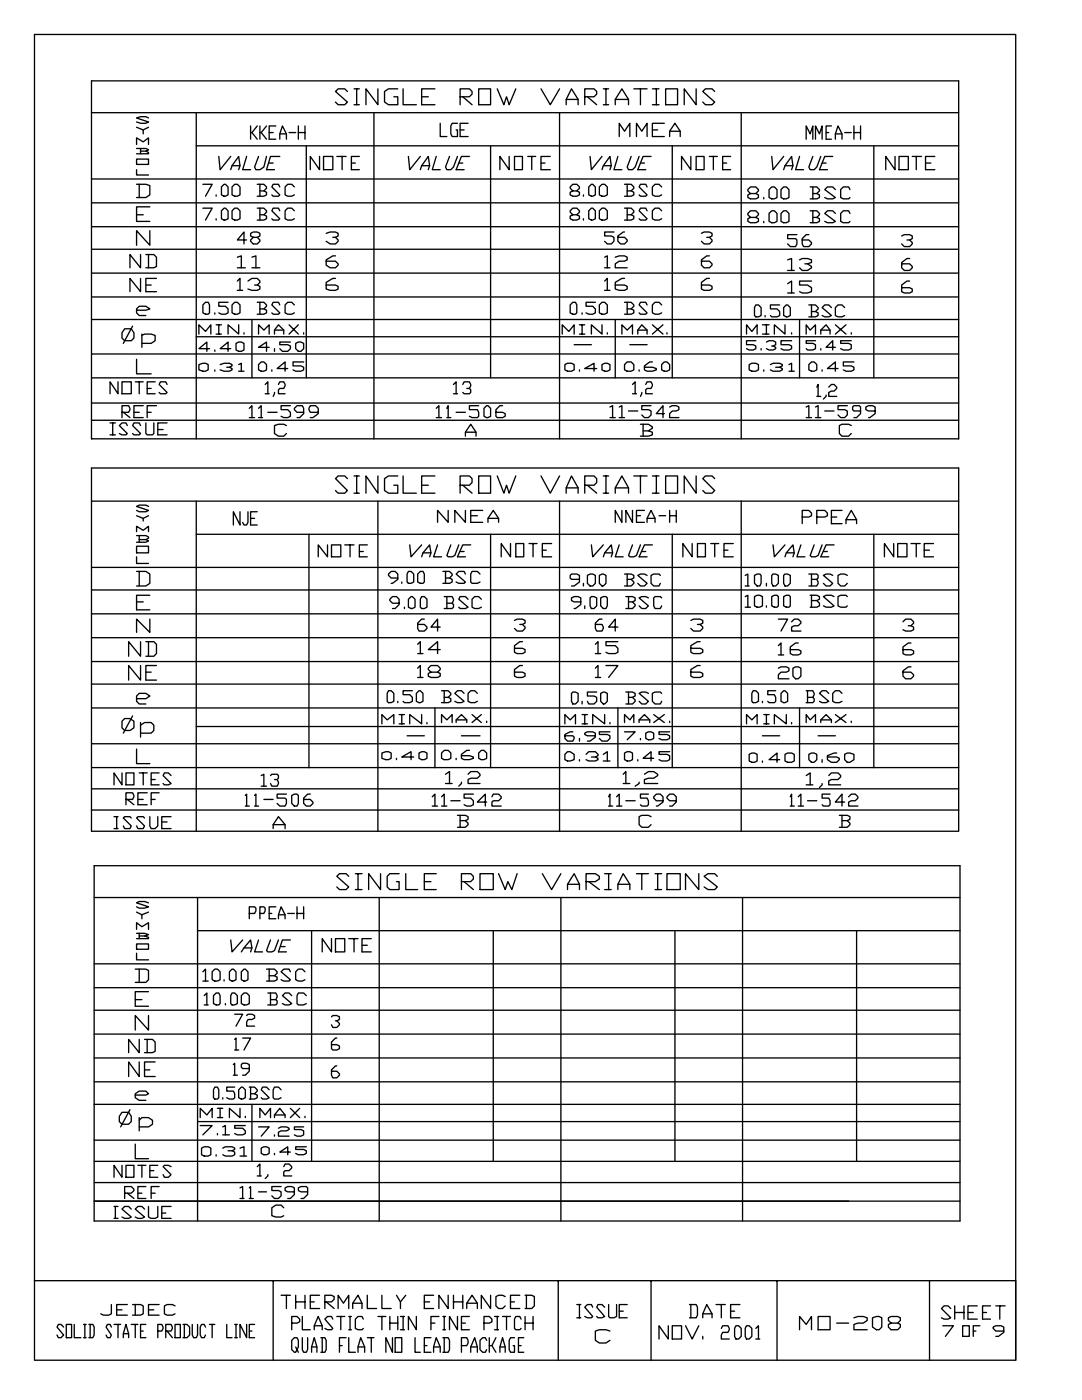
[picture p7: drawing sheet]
<svg xmlns="http://www.w3.org/2000/svg" width="216mm" height="279mm" viewBox="0 0 216 279" stroke-linecap="round" stroke-linejoin="round" font-family="sans-serif">
<g fill="none" stroke="#000" stroke-width=".26">
<path d="M18.3 16.1h173v71.5h-173zM69.3 18.3l-.5-.6h-1.3l-.6 .6 2.4 2.1-.5 .5h-1.3l-.6-.5M70.6 17.7h1.1M71.2 17.7v3.2M75.4 17.7v3.2l-2.4-3.2v3.2M79.4 17.7h-1.9l-.8 .6v2.1l.8 .5h1.9v-1.6h-.8M80.4 17.7v3.2h2.7M84.1 19.3h1.4M86.8 17.7h-2.7v3.2h2.7M91.8 19.3h1.9l.5-.5v-.5l-.5-.6h-1.9v3.2M92.3 19.3l1.9 1.6M95.5 17.7h2.4v3.2h-2.4z"/>
<path d="M99.2 17.7l1.3 3.2 .6-1.6 .5 1.6 1.3-3.2M107.9 17.7l1.9 3.2 1.9-3.2M113 19.8h2.4M116.7 19.3h1.8l.6-.5v-.5l-.6-.6h-1.8v3.2M117.2 19.3l1.9 1.6M120.4 17.7h1M120.9 17.7v3.2M122.8 19.8h2.6M126.5 17.7h2.6M127.8 17.7v3.2M130.2 17.7h1.3M131 17.7v3.2"/>
<path d="M132.8 17.7h2.4v3.2h-2.4zM138.9 17.7v3.2l-2.4-3.2v3.2M142.6 18.3l-.5-.6h-1.3l-.6 .6 2.4 2.1-.5 .5h-1.3l-.6-.5M18.3 35.7h173M18.3 22.5h173M27.3 28.8v-1.3l1.3 .8 1-.8v1.3M27.3 25.4l1.3 .5v.8M27.3 36.8h1.8l.8 .2v1.9l-.8 .5h-1.8M27.3 33.9v1h2.3M27.3 31.8h2.3v1h-2.3zM27.3 29.6h1.8l.5 .3-.5 .3M27.8 36.8v2.6"/>
<path d="M28 30.2h1.1l.5 .2v.3h-2.3M28 29.6v1.1M29.6 23.5l-.5-.2h-1.1l-.7 .2 2.3 .8-.5 .3h-1.1l-.7-.3M29.6 25.4l-1 .5M39.2 29.1h152.1M39.2 22.5v65.1M40.5 36.8h1.8l-1.3 2.4M43.1 38.9v.3M43.7 31.2l.2 2.7 2.1-2.7M44.2 37.3l.5-.5h.3l.5 .5v1.6l-.5 .3-.8-.3zM46 33.9l.3-.8 1.3-1.9 .3 1.9-.3 .8M46.3 37.3l.5-.5h.6l.5 .5v1.6l-.5 .3h-.6l-.5-.3z"/>
<path d="M46.3 33.1h1.6M49.2 31.2l-.8 2.7h1.6M50 25.1v2.7M50.3 26.5l1 1.3M51.3 25.1l-1 1.4h-.3M51.3 36.8h1.4l.5 .5v.3l-.5 .5M51.6 31.2l-.8 2.1 .3 .6h.8l.8-.6 .5-2.1M51.9 38.1h.8l.5 .3v.5l-.5 .3h-1.4M51.9 25.1v2.7M51.9 36.8v2.4M52.1 26.5l1.1 1.3M53.2 25.1l-1.1 1.4h-.2"/>
<path d="M53.7 26.5h.8M53.7 32.5h.8M55 25.1h-1.3v2.7h1.3M55.8 27.8v-1.1l.6-1.6 .7 1.6v1.1M55.8 31.2h-1.8l-.8 2.7h1.6M55.8 37.3l-.2-.5h-1.1l-.3 .5 1.6 1.6-.2 .3h-1.1l-.3-.3M55.8 26.7h1.3M57.7 26.5h1.3M58.7 37.3l-.5-.5h-.8l-.5 .5v1.6l.5 .3h.8l.5-.3M59.5 26.5h1.4M59.5 25.1v2.7M60.9 25.1v2.7"/>
<path d="M61.1 29.1v46.3M63.8 31.2v2.7l-1.9-2.7v2.7M64.6 31.2h1.8v2.7h-1.8zM67.2 31.2h1.9M68.3 31.2v2.7M70.1 32.5h.8M70.6 20.9h1.1M71.7 31.2h-1.6v2.7h1.6M74.6 22.5v65.1M81.5 31.2l.3 2.7 2.1-2.7M83.9 33.9l.2-.8 1.4-1.9 .2 1.9-.2 .8M84.1 33.1h1.6"/>
<path d="M87 31.2l-.7 2.7h1.5M87.8 24.6v2.7h1.4M89.7 31.2l-.8 2.1 .3 .6h.8l.5-.6 .8-2.1M91.3 24.6h-1.1l-.2 .5v1.6l.2 .6h1.1v-1.4h-.3M91.5 32.5h.8M91.8 25.9h.8M93.4 24.6h-1.6v2.7h1.6M93.7 31.2h-1.6l-1.1 2.7h1.6M97.9 29.1v46.3M101.6 31.2v2.7l-1.9-2.7v2.7M102.7 31.2h1.5v2.7h-1.5zM105.3 31.2h1.6"/>
<path d="M106.1 31.2v2.7M107.9 32.5h.8M109.8 31.2h-1.9v2.7h1.9M111.7 22.5v65.1M113 20.9v-1.1l1-2.1 1.4 2.1v1.1M114.3 38.1l-.5-.5v-.3l.5-.5h.8l.5 .5v.3l-.5 .5h-.8l-.5 .3v.5l.5 .3h.8l.5-.3v-.5l-.5-.3M116.4 38.9v.3M117.5 37.3l.5-.5h.3l.5 .5v1.6l-.5 .3-.8-.3zM117.7 31.2l.3 2.7 2.1-2.7M119.6 37.3l.5-.5h.5l.6 .5v1.6l-.6 .3h-.5l-.5-.3zM120.1 33.9l.3-.8 1.3-1.9 .3 1.9-.3 .8M120.4 20.9h1"/>
<path d="M120.4 33.1h1.6M122.8 20.9v-1.1l1.3-2.1 1.3 2.1v1.1M123.3 31.2l-.8 2.7h1.6M123.6 27.3v-2.7l1 1.6 1.1-1.6v2.7M124.6 36.8h1.3l.6 .5v.3l-.6 .5M125.1 38.1h.8l.6 .3v.5l-.6 .3h-1.3M125.1 36.8v2.4M125.9 31.2l-.8 2.1 .3 .6h.8l.5-.6 .8-2.1M127 27.3v-2.7l1.1 1.6 1-1.6v2.7M127.8 32.5h.8M129.1 37.3l-.2-.5h-1.1l-.3 .5 1.6 1.6-.2 .3h-1.1l-.3-.3M129.9 31.2h-1.6l-1 2.7h1.6"/>
<path d="M130.2 25.9h1M130.2 20.9h1.3M132 37.3l-.5-.5h-.8l-.5 .5v1.6l.5 .3h.8l.5-.3M132.6 24.6h-2.4v2.7h2.4M133.6 27.3v-1.1l1.1-1.6 1 1.6v1.1M133.6 26.2h2.1M134.1 29.1v46.3M137.8 31.2v2.7l-1.8-2.7v2.7M138.9 31.2h1.6v2.7h-1.6zM141.6 31.2h1.5M142.3 31.2v2.7M144.2 32.5h.8"/>
<path d="M145.8 31.2h-1.6v2.7h1.6M147.9 22.5v65.1M149.8 38.6l-.6-.5v-.3l.6-.5h1l.5 .5v.3l-.5 .5h-1l-.6 .3v.5l.6 .3h1l.5-.3v-.5l-.5-.3M152.4 39.4v.3M153.5 37.8l.5-.5h.5l.5 .5v1.6l-.5 .3h-.5l-.5-.3zM154 31.2l.3 2.7 2.1-2.7M155.8 37.8l.6-.5h.5l.5 .5v1.6l-.5 .3h-.5l-.6-.3zM156.4 33.9l.2-.8 1.4-1.9 .2 1.9-.2 .8M156.6 33.1h1.6M159.5 31.2l-.8 2.7h1.6M160.9 27.8v-2.7l.8 1.6 .5-1.6v2.7M161.7 37.3h1.3l.5 .5v.3l-.5 .5"/>
<path d="M162.2 38.6h.8l.5 .3v.5l-.5 .3h-1.3M162.2 31.2l-.8 2.1 .3 .6h.8l.5-.6 .8-2.1M162.2 37.3v2.4M162.7 27.8v-2.7l.8 1.6 .5-1.6v2.7M164 32.5h.8M164.8 26.5h.6M165.9 25.1h-1.1v2.7h1.1M166.2 31.2h-1.6l-1.1 2.7h1.6M166.7 27.8v-1.1l.5-1.6 .8 1.6v1.1M166.7 37.8l-.5-.5h-1.1l-.5 .5 2.1 1.6-.5 .3h-1.1l-.5-.3M166.7 26.7h1.3M168.5 26.5h1.4"/>
<path d="M169.6 37.8l-.3-.5h-1l-.6 .5v1.6l.6 .3h1l.3-.3M170.4 26.5h1.3M170.4 25.1v2.7M171.7 25.1v2.7M174.4 29.1v46.3M178.6 31.2v2.7l-1.9-2.7v2.7M179.4 31.2h1.8v2.7h-1.8zM182 31.2h1.9M182.8 31.2v2.7M184.7 32.5h1M186.5 31.2h-1.8v2.7h1.8M18.3 59.3h173"/>
<path d="M18.3 54.5h173M18.3 49.7h173M18.3 45.2h173M18.3 40.5h173M27.3 42.9h1.3M28 55.6v2.6l-2.1-2.6v2.6M28 50.8v2.6l-2.1-2.6v2.6M29.1 50.8h1.6l.5 .5v1.9l-.5 .2h-1.6M29.1 56.9h1.1M29.6 50.8v2.6M29.9 46v2.9l-2.6-2.9v2.9M29.9 41.3h-2.6v2.9h2.6"/>
<path d="M31.2 55.6h-2.1v2.6h2.1M40.5 41.5h1.8l-1.3 2.4M43.1 43.7v.2M44.2 42.1l.5-.6h.3l.5 .6v1.6l-.5 .2-.8-.2zM46.3 42.1l.5-.6h.6l.5 .6v1.6l-.5 .2h-.6l-.5-.2zM47.4 51.3l.8-.2v2.3M47.4 56.1l.5-.5v2.3M47.4 57.9h1M47.4 53.4h1.5M49.2 47.9h-1.8l1.3-1.6v2.4M49.5 56.1l.8-.5h1l.6 .5v.3l-.6 .5h-.5M50.3 51.3l.8-.2v2.3"/>
<path d="M50.3 53.4h1.6M50.5 47.4l-.5-.3v-.5l.5-.3h.8l.6 .3v.5l-.6 .3h-.8l-.5 .5v.3l.5 .5h.8l.6-.5v-.3l-.6-.5M51.3 41.5h1.4l.5 .6v.2l-.5 .6M51.3 56.9l.6 .3v.5l-.6 .2h-1l-.8-.2M51.9 42.9h.8l.5 .2v.6l-.5 .2h-1.4M51.9 41.5v2.4M55.8 42.1l-.2-.6h-1.1l-.3 .6 1.6 1.6-.2 .2h-1.1l-.3-.2M58.7 42.1l-.5-.6h-.8l-.5 .6v1.6l.5 .2h.8l.5-.2M65.1 46.6l.8-.3h1l.6 .3v.5l-.6 .3h-.5M66.9 47.4l.6 .5v.3l-.6 .5h-1l-.8-.5M66.9 51.1h-.5l-1.3 .8v1l.8 .5h1l.6-.5v-.2l-.6-.6h-1.8M66.9 55.6h-.5l-1.3 .8v1.3l.8 .2h1l.6-.2v-.5l-.6-.3h-1.8"/>
<path d="M114.3 42.9l-.5-.6v-.2l.5-.6h.8l.5 .6v.2l-.5 .6h-.8l-.5 .2v.6l.5 .2h.8l.5-.2v-.6l-.5-.2M116.4 43.7v.2M117.5 42.1l.5-.6h.3l.5 .6v1.6l-.5 .2-.8-.2zM119.6 42.1l.5-.6h.5l.6 .6v1.6l-.6 .2h-.5l-.5-.2zM120.6 56.1l.6-.5v2.3M120.6 51.3l.6-.2v2.3M120.6 57.9h1.1M120.6 53.4h1.1M122.5 46.3h-1.9v.8h1.4l.5 .3v.8l-.5 .5h-.8l-.6-.5M122.8 51.3l.8-.2h1l.5 .2v.6l-.5 .2h-1l-.8 .6v.7h2.3M124.6 46.3h-.2l-1.1 .8v1.1l.5 .5h.8l.5-.5v-.3l-.5-.5h-1.3M124.6 55.6h-.5l-1.3 .8v1.3l.8 .2h1l.5-.2v-.5l-.5-.3h-1.8"/>
<path d="M124.6 41.5h1.3l.6 .6v.2l-.6 .6M125.1 42.9h.8l.6 .2v.6l-.6 .2h-1.3M125.1 41.5v2.4M129.1 42.1l-.2-.6h-1.1l-.3 .6 1.6 1.6-.2 .2h-1.1l-.3-.2M132 42.1l-.5-.6h-.8l-.5 .6v1.6l.5 .2h.8l.5-.2M140 46.6l.5-.3h1.1l.5 .3v.5l-.5 .3h-.6M141.6 55.6h-.6l-1 .8v1.3l.5 .2h1.1l.5-.2v-.5l-.5-.3h-1.6M141.6 51.1h-.6l-1 .8v1l.5 .5h1.1l.5-.5v-.2l-.5-.6h-1.6M141.6 47.4l.5 .5v.3l-.5 .5h-1.1l-.5-.5M149.8 43.4l-.6-.5v-.3l.6-.5h1l.5 .5v.3l-.5 .5h-1l-.6 .3v.5l.6 .2h1l.5-.2v-.5l-.5-.3M152.4 44.2v.2M153.5 42.6l.5-.5h.5l.5 .5v1.6l-.5 .2h-.5l-.5-.2z"/>
<path d="M155.8 42.6l.6-.5h.5l.5 .5v1.6l-.5 .2h-.5l-.6-.2zM157.2 56.6l.8-.5v2.4M157.2 51.9l.8-.3v2.4M157.2 58.5h1.3M157.2 54h1.3M159 46.8h-1.8v.8h1.5l.3 .3v.8l-.3 .5h-1l-.5-.5M159.5 51.9l.6-.3h1l.8 .3v.5l-.8 .3h-.5M161.1 52.7l.8 .5v.2l-.8 .6h-1l-.6-.6M161.4 46.8h-.5l-.8 .8v1.1l.2 .5h1.1l.5-.5v-.3l-.5-.5h-1.3M161.7 42.1h1.3l.5 .5v.3l-.5 .5M161.9 56.1h-2.4v.8h1.6l.8 .5v.8l-.8 .3h-1l-.6-.3M162.2 43.4h.8l.5 .3v.5l-.5 .2h-1.3"/>
<path d="M162.2 42.1v2.3M166.7 42.6l-.5-.5h-1.1l-.5 .5 2.1 1.6-.5 .2h-1.1l-.5-.2M169.6 42.6l-.3-.5h-1l-.6 .5v1.6l.6 .2h1l.3-.2M179.9 47.1l.5-.3h1.1l.5 .3v.5l-.5 .3h-.5M181.5 56.1h-.5l-1.1 .8v1.3l.5 .3h1.1l.5-.3v-.5l-.5-.3h-1.6M181.5 51.6h-.5l-1.1 .8v1l.5 .6h1.1l.5-.6v-.2l-.5-.5h-1.6M181.5 47.9l.5 .5v.3l-.5 .5h-1.1l-.5-.5M18.3 75.4h173M18.3 70.6h173M18.3 63.8h173M23.5 76.2v2.4l-1.5-2.4v2.4M24.3 76.2h1.9v2.4h-1.9z"/>
<path d="M24.9 65.6h1.3l.5 .8v1.1l-.5 .5h-1.3l-.6-.5v-1.1zM26.5 65.1l-1.9 3.4M27 76.2h1.6M27.3 61.9h1.8l.8-.3-.8-.5h-1.3l-.5 .5v.8l.5 .6h1.3M27.3 71.7v2.9h2.9M27.8 76.2v2.4M28.3 66.9l.5-.2h1.4l.8 .2v1.1l-.8 .5h-1.9M28.3 66.7v2.6M29.4 77.5h.8M31 76.2h-1.6v2.4h1.6M33.3 76.7l-.2-.5h-1.1l-.3 .5 1.6 1.6-.2 .3h-1.1l-.3-.3M39.2 67.2h152.1"/>
<path d="M39.7 66.7v-1.9l1.3 1.3 1.1-1.3v1.9M39.7 72.8l.8-.3h.5l.5 .3v1l-.5 .3h-.5l-.8-.3zM40.5 60.9l.5-.6h.5l.3 .6v1.5l-.3 .3h-.5l-.5-.3zM41.8 69.6h-2.1l1.6-1.3v1.8M42.9 62.4v.3M42.9 69.8v.3M42.9 73.8v.3M43.1 64.8h1.1M43.1 66.7h1.1M43.7 64.8v1.9M43.9 72.8l.8-.3h1.1l.5 .3v.2l-.5 .3h-.6M45.5 60.3h-1.8v.8h1.3l.5 .5v.8l-.5 .3h-.8l-.5-.3"/>
<path d="M45.8 73.3l.5 .3v.2l-.5 .3h-1.1l-.8-.3M46 69.6h-2.1l1.6-1.3v1.8M46.3 60.9l.5-.6h.6l.5 .6v1.5l-.5 .3h-.6l-.5-.3zM47.1 68.5l.5-.2h.6l.5 .2v1.3l-.5 .3h-.6l-.5-.3zM47.6 64.8v1.9l-2.1-1.9v1.9M47.6 72.8l.6-.3v1.6M47.6 74.1h1.1M48.7 66.4v.3M50.3 63.8v11.6M51.3 60.3h1.4l.5 .6v.2l-.5 .5M51.6 66.7v-1.9l1.1 1.1 1-1.1v1.9M51.6 72.8l.5-.6h.6l.5 .6v1l-.5 .3h-.6l-.5-.3z"/>
<path d="M51.9 61.6h.8l.5 .3v.5l-.5 .3h-1.4M51.9 60.3v2.4M52.9 76.7l.5-.5v2.4M52.9 78.6h.8M53.7 69.3h-2.1l1.6-1v1.8M54.2 73.8v.3M54.8 78.3l-.3 .8M54.8 66.7v-.8l.8-1.1 1 1.1v.8M54.8 65.9h1.8M54.8 69.6v.5M55.6 76.7l.2-.5h.8l.3 .8-.3 .5h-.8l-.2 .3v.8h1.3M55.8 60.9l-.2-.6h-1.1l-.3 .6 1.6 1.5-.2 .3h-1.1l-.3-.3"/>
<path d="M57.4 73.6h-2.1l1.6-1.4v1.9M57.7 64.8l1.8 1.9M57.9 68.3h-2.1v.5h1.6l.5 .3v.5l-.5 .5h-1l-.6-.5M58.7 60.9l-.5-.6h-.8l-.5 .6v1.5l.5 .3h.8l.5-.3M59 68.5l.5-.2h.6l.5 .2v1.1l-.5 .5h-.6l-.5-.5zM59.5 64.8l-1.8 1.9M60.6 72.2h-2.1v.8h1.6l.5 .3v.5l-.5 .3h-1.1l-.5-.3M60.6 66.4v.3M90.5 76.7l.5-.5v2.4M90.5 78.6h.8M92.3 76.7l.3-.5h1.1l.2 .8-.2 .5h-.6M93.7 77.5l.2 .3v.5l-.2 .3h-1.1l-.3-.3"/>
<path d="M112.2 66.7v-1.9l1.3 1.3 1.1-1.3v1.9M112.7 72.8l.5-.3h.8l.6 .3v1l-.6 .3h-.8l-.5-.3zM114.3 60.3h.5l.3 .6v1.5l-.3 .3h-.5l-.5-.3v-1.5zM114.6 68.8h3.4M115.6 64.8h1.1M115.6 66.7h1.1M115.6 73.8v.3M116.2 62.4v.3M116.2 64.8v1.9M118.8 60.3h-1.9v.8h1.4l.5 .5v.8l-.5 .3h-.8l-.6-.3M119.1 73.6h-2.4l1.8-1.1v1.6M119.6 60.9l.5-.6h.5l.6 .6v1.5l-.6 .3h-.5l-.5-.3z"/>
<path d="M120.1 64.8v1.9l-2.1-1.9v1.9M120.1 72.8l.5-.3h.6l.5 .3v1l-.5 .3h-.6l-.5-.3zM121.2 66.4v.3M122.8 63.8v11.6M124.1 66.7v-1.9l1 1.1 1.1-1.1v1.9M124.6 60.3h1.3l.6 .6v.2l-.6 .5M124.6 72.8l.5-.6h.8l.6 .6v1l-.6 .3h-.8l-.5-.3zM125.1 61.6h.8l.6 .3v.5l-.6 .3h-1.3M125.1 60.3v2.4M125.7 68.8h3.4M126.2 76.7l.5-.5v2.4M126.2 78.6h.8"/>
<path d="M127.3 66.7v-.8l.8-1.1 1 1.1v.8M127.3 65.9h1.8M127.5 73.8v.3M128.1 78.3l-.3 .8M128.9 76.7l.2-.5h.8l.3 .8-.3 .5h-.8l-.2 .3v.8h1.3M129.1 60.9l-.2-.6h-1.1l-.3 .6 1.6 1.5-.2 .3h-1.1l-.3-.3M130.2 72.2h-.6l-1 .8v.8l.5 .3h1.1l.8-.3v-.2l-.8-.3h-1.6M130.2 64.8l2.1 1.9M132 60.9l-.5-.6h-.8l-.5 .6v1.5l.5 .3h.8l.5-.3M132 72.8l.6-.6h.5l.5 .6v1l-.5 .3h-.5l-.6-.3zM132.3 64.8l-2.1 1.9M133.1 66.4v.3"/>
<path d="M149 66.7v-1.9l1 1.3 1.1-1.3v1.9M149.5 72.8l.5-.3h.8l.5 .3v1l-.5 .3h-.8l-.5-.3zM150.8 60.9h.5l.6 .5v1.6l-.6 .2h-.5l-.3-.2v-1.6zM150.8 68h-1.8v.8h1.3l.5 .3v.5l-.5 .2h-.8l-.5-.2M151.9 69.6v.2M152.1 64.8h1.4M152.1 66.7h1.4M152.4 73.8v.3M152.7 63v.2M152.9 68.3l.6-.3h.8l.5 .3v.5l-.8 .3M152.9 64.8v1.9M153.7 72.8l.6-.3h1.3l.5 .3v.2l-.5 .3h-.8"/>
<path d="M154.3 69.1l.5 .2v.3l-.5 .2h-.8l-.6-.2M155.6 60.9h-1.9v.7h1.3l.6 .6v.8l-.6 .2h-1l-.3-.2M155.6 73.3l.5 .3v.2l-.5 .3h-1.3l-.6-.3M156.4 61.4l.5-.5h.3l.5 .5v1.6l-.5 .2-.8-.2zM156.6 64.8v1.9l-2.1-1.9v1.9M157.4 72.8l.6-.3v1.6M157.4 74.1h1.1M158 68h-2.2v.8h1.6l.6 .3v.5l-.6 .2h-1l-.6-.2M158 66.4v.3M159.5 63.8v11.6M160.9 66.7v-1.9l.8 1.1 1-1.1v1.9M161.4 60.9h1.3l.5 .5v.2l-.5 .6"/>
<path d="M161.4 72.8l.5-.6h.6l.5 .6v1l-.5 .3h-.6l-.5-.3zM161.9 62.2h.8l.5 .2v.6l-.5 .2h-1.3M161.9 60.9v2.3M162.7 68h-1.8v.5h1.3l.5 .3v.8l-.5 .2h-1.1l-.2-.2M163 77.3l.2-.6v2.4M163 79.1h.8M163.8 66.7v-.8l1-1.1 .8 1.1v.8M163.8 65.9h1.8M163.8 69.6v.2M164 73.8v.3M164.8 78.8v.3l-.5 .5M165.4 77.3l.5-.6h.5l.6 .6v.2l-.6 .6h-.5l-.5 .2v.8h1.6"/>
<path d="M165.9 61.4l-.5-.5h-.8l-.6 .5 1.9 1.6-.5 .2h-.8l-.6-.2M166.7 69.3h-1.9l1.4-1.3v1.8M166.7 64.8l2.1 1.9M167.2 73.6h-2.1l1.6-1.4v1.9M168.5 61.4l-.5-.5h-.8l-.5 .5v1.6l.5 .2h.8l.5-.2M168.8 64.8l-2.1 1.9M169.9 68h-2.2v.5h1.6l.6 .3v.8l-.6 .2h-1l-.6-.2M169.9 66.4v.3M170.4 72.2h-2.1v.8h1.6l.5 .3v.5l-.5 .3h-1.1l-.5-.3M18.3 93.4h173v72.5h-173zM18.3 80.4h173M18.3 83.9h173"/>
<path d="M22 84.4h1M22 86.8h1M22.5 84.4v2.4M24.3 82.3h1.4l.2-.5-.2-.8h-1.4v2.3M24.6 82.3l1.3 1M25.4 84.9l-.3-.5h-.8l-.5 .5 1.6 1.6-.3 .3h-.8l-.5-.3M26.7 82.3h1.1M28 84.9l-.2-.5h-1.1l-.2 .5 1.5 1.6-.2 .3h-1.1l-.2-.3M28.6 81h-1.9v2.3h1.9M29.1 84.4v2.1l.3 .3h1l.3-.3v-2.1M29.4 82.3h.8M31.2 81h-1.8v2.3"/>
<path d="M31.5 85.7h1M33.3 84.4h-1.8v2.4h1.8M49.7 81.5l.6-.5v2.3M49.7 83.3h1.1M51.6 81.5l.5-.5v2.3M51.6 83.3h.8M53.4 82.3h1.9M57.1 84.9l-.5-.2h-1l-.8 .2v1.6l.8 .5h1l.5-.5M57.9 81h-1.8v.8h1.3l.5 .5v.8l-.5 .2h-.8l-.5-.2M60.6 82.3h-1.3l-.6-.5v-.3l.6-.5h1l.3 .5v1l-.8 .8h-.5M63.5 82.3h-1.6l-.3-.5 .3-.8h1.1l.5 .5v1l-1.1 .8h-.5M69.3 95.5l-.5-.5h-1.3l-.6 .5 2.4 2.4-.5 .5h-1.3l-.6-.5"/>
<path d="M70.6 95h1.1M70.6 98.4h1.1M71.2 95v3.4M75.4 95v3.4l-2.4-3.4v3.4M79.4 95h-1.9l-.8 .5v2.4l.8 .5h1.9v-1.6h-.8M80.4 95v3.4h2.7M84.1 96.8h1.4M86.8 95h-2.7v3.4h2.7M87 81.5l.6-.5v2.3M87 83.3h1.1M89.2 81.5l.2-.5v2.3M89.2 83.3h.8"/>
<path d="M91 82.3h1.9M91.8 96.8h1.9l.5-.5v-.8l-.5-.5h-1.9v3.4M92.3 96.8l1.9 1.6M92.9 87v-.7l1-1.6 1.1 1.6v.7M92.9 86.3h2.1M95.5 81h-1.8v.8h1.5l.3 .5v.8l-.3 .2h-1l-.5-.2M95.5 95h2.4v3.4h-2.4zM96.6 81.5l.5-.5h.3l.5 .5v1.6l-.5 .2-.8-.2zM99.2 95l1.3 3.4 .6-1.6 .5 1.6 1.3-3.4M100.3 81h-.6l-.7 .8v1.3l.2 .2h1.1l.5-.2v-.6l-.5-.2h-1.3M107.9 95l1.9 3.4 1.9-3.4M113 98.4v-1l1-2.4 1.4 2.4v1"/>
<path d="M113 97.4h2.4M116.7 96.8h1.8l.6-.5v-.8l-.6-.5h-1.8v3.4M117.2 96.8l1.9 1.6M120.4 95h1M120.4 98.4h1M120.9 95v3.4M121.7 81.2l.5-.2v2.3M121.7 83.3h1.1M122.8 98.4v-1l1.3-2.4 1.3 2.4v1M122.8 97.4h2.6M123.6 81.2l.5-.2v2.3M123.6 83.3h1"/>
<path d="M125.4 82h1.9M126.5 95h2.6M127.8 84.7h1.6l.8 .5v.3l-.8 .5M127.8 95v3.4M128.3 86h1.1l.8 .3v.5l-.8 .2h-1.6M128.3 84.7v2.3M129.9 81h-1.8v.8h1.3l.5 .2v.8l-.5 .5h-.8l-.5-.5M130.2 95h1.3M130.2 98.4h1.3M131 95v3.4M132.6 82.5h-1.6l1.3-1.5v2.3M132.8 95h2.4v3.4h-2.4z"/>
<path d="M133.6 81.2l.5-.2h.8l.6 .2v.6l-.6 .2h-.8l-.5 .5v.8h1.9M138.9 95v3.4l-2.4-3.4v3.4M142.6 95.5l-.5-.5h-1.3l-.6 .5 2.4 2.4-.5 .5h-1.3l-.6-.5M160.9 81.2l.5-.2v2.3M160.9 83.3h1M162.7 81.2l.5-.2v2.3M162.7 83.3h1.1M164.6 82h1.8M169.1 81h-1.9v.8h1.3l.6 .2v.8l-.6 .5h-.8l-.5-.5M169.9 84.9l-.6-.2h-1.3l-.5 .2v1.6l.5 .5h1.3l.6-.5M171.7 82h-1.3l-.3-.2v-.6l.3-.2h1l.3 .2v1.3l-.8 .8h-.5M174.6 82h-1.3l-.5-.2v-.6l.5-.2h.8l.5 .2v1.3l-1 .8h-.3"/>
<path d="M18.3 100h173M18.3 113.2h173M18.3 117.7h173M27.3 109h2.3v1.3h-2.3zM27.3 111.1v1.3h2.3M27.3 114h1.8l.8 .6v1.8l-.8 .5h-1.8M27.3 106.9h1.8l.5 .3v.2l-.5 .3M27.3 102.9l1.3 .6v.5M27.3 106.1v-1.1l1.3 .8 1-.8v1.1M27.8 107.7h1.3l.5 .2-.5 .3h-1.8M27.8 106.9v1.3M27.8 114v2.9"/>
<path d="M29.6 101.1l-.5-.3h-1.3l-.5 .3 2.3 .8-.5 .2h-1.3l-.5-.2M29.6 102.9l-1 .6M29.9 118.8h-2.6v2.9h2.6M39.2 106.6h152.1M39.2 100v65.9M47.9 102.1v2.7l-1.3-2.7v2.7M49.5 102.1v2.1l-.3 .6h-.5l-.3-.6M50 103.5h.8M51.3 102.1h-1.3v2.7h1.3M61.6 106.6v46.6M65.4 108.7v2.4l-1.9-2.4v2.4M66.1 108.7h1.9v2.4h-1.9z"/>
<path d="M68.8 108.7h1.8M69.8 108.7v2.4M71.7 110.1h.8M73.3 108.7h-1.6v2.4h1.6M75.4 100v65.9M79.4 115.4h-1.3l-.6-.6v-.2l.6-.6h.7l.6 .6v1l-1.1 .8h-.2M80.2 116.2v.2M81.5 119.6l.5-.5h.3l.5 .5v1.6l-.5 .2-.8-.2zM81.5 114h.5l.5 .6v1.6l-.5 .2h-.5l-.3-.2v-1.6zM81.8 108.7l.2 2.4 2.1-2.4M83.3 114.6l.6-.6h.5l.3 .6v1.6l-.3 .2h-.5l-.6-.2zM84.1 119.1h.6l.5 .5v1.6l-.5 .2h-.6l-.2-.2v-1.6z"/>
<path d="M84.1 111.1l.3-.8 1.3-1.6 .3 1.6-.3 .8M84.4 110.3h1.6M87.3 108.7l-.8 2.4h1.6M88.4 114h1.3l.5 .6v.2l-.5 .6M88.6 119.1h1.6l.3 .5-.3 .8M88.9 115.4h.8l.5 .2v.6l-.5 .2h-1.3M88.9 114v2.4M89.2 119.1v2.3M89.4 101.9v2.3l-2.1-2.3v2.3M90 108.7l-.8 2.2 .2 .2h.8l.6-.2 .7-2.2M91.8 110.1h.8M92.9 101.9v2.3l-2.1-2.3v2.3"/>
<path d="M92.9 114.6l-.3-.6h-1.1l-.5 .6 1.9 1.6-.3 .2h-1.1l-.5-.2M93.4 119.6l-.5-.5h-1.1l-.3 .5 1.9 1.6-.5 .2h-1.1l-.3-.2M93.9 108.7h-1.6l-1 2.4h1.6M93.9 102.9h1.3M95.8 114.6l-.6-.6h-1l-.3 .6v1.6l.3 .2h1l.6-.2M96 119.6l-.5-.5h-.8l-.5 .5v1.6l.5 .2h.8l.5-.2M96.3 101.9h-2.4v2.3h2.4M97.4 104.2v-.7l1-1.6 1.1 1.6v.7M97.4 103.5h2.1M97.9 106.6v46.6M101.9 108.5v2.6l-1.9-2.6v2.6M102.9 108.5h1.6v2.6h-1.6z"/>
<path d="M105.6 108.5h1.6M106.4 108.5v2.6M108.2 109.8h.8M110.1 108.5h-1.9v2.6h1.9M111.7 100v65.9M115.6 115.6h-1.6l-.2-.2v-.6l.2-.2h1.1l.5 .2v1.4l-1 .7h-.6M116.4 116.4v.5M117.2 114.8l.5-.2h.6l.5 .2v1.6l-.5 .5h-.6l-.5-.5zM117.7 119.3l.3-.2h.5l.6 .2v1.6l-.6 .5h-.5l-.3-.5zM118 108.7l.3 2.4 2.1-2.4M119.6 114.8l.5-.2 .8 .2v1.6l-.5 .5h-.3l-.5-.5zM119.9 119.3l.5-.2h.5l.3 .2v1.6l-.3 .5h-.5l-.5-.5z"/>
<path d="M120.4 111.1l.2-.8 1.4-1.6 .2 1.6-.2 .8M120.6 110.3h1.6M123.6 108.7l-.8 2.4h1.6M124.1 101.9v2.3l-1.3-2.3v2.3M124.6 114.6h1.3l.6 .2v.6l-.6 .2M124.9 119.1h1.3l.5 .2v.6l-.5 .2M125.1 115.6h.8l.6 .6v.2l-.6 .5h-1.3M125.1 114.6v2.3M125.4 119.1v2.3M126.2 101.9v2.3l-1.3-2.3v2.3M126.2 108.7l-.8 2.2 .3 .2h.8l.5-.2 .8-2.2M127 102.9h.8"/>
<path d="M128.1 110.1h.8M128.6 101.9h-1.6v2.3h1.6M129.1 114.8l-.5-.2h-.8l-.5 .2 1.8 1.6-.5 .5h-.8l-.5-.5M129.1 104.2v-.7l.8-1.6 .8 1.6v.7M129.1 103.5h1.6M129.4 119.3l-.5-.2h-.8l-.6 .2 1.9 1.6-.5 .5h-.8l-.6-.5M130.2 108.7h-1.6l-1.1 2.4h1.6M131.5 102.9h1.3M131.8 114.8l-.3-.2h-1.1l-.5 .2v1.6l.5 .5h1.1l.3-.5M132 119.3l-.2-.2h-1.1l-.3 .2v1.6l.3 .5h1.1l.2-.5M133.6 102.9h1.3M133.6 101.9v2.3"/>
<path d="M134.1 106.6v46.6M134.9 101.9v2.3M138.1 108.5v2.6l-1.8-2.6v2.6M139.2 108.5h1.6v2.6h-1.6zM141.8 108.5h1.6M142.6 108.5v2.6M144.5 109.8h.8M146.3 108.5h-1.8v2.6h1.8M147.9 100v65.9M148.7 114.8l.5-.2v2.3M148.7 119.1l.5-.3v2.4M148.7 116.9h.8"/>
<path d="M150.5 114.8l.6-.2h.5l.3 .2v1.6l-.3 .5h-.5l-.6-.5zM150.5 119.1l.6-.3h.5l.5 .3v1.8l-.5 .3h-.5l-.6-.3zM152.9 116.4v.5M154 114.8l.3-.2h.5l.5 .2v1.6l-.5 .5h-.5l-.3-.5zM154 119.1l.5-.3h.5l.3 .3v1.8l-.3 .3h-.5l-.5-.3zM154.3 108.7l.2 2.4 2.1-2.4M156.4 114.8l.2-.2h.6l.5 .2v1.6l-.5 .5h-.6l-.2-.5zM156.4 119.1l.5-.3h.5l.3 .3v1.8l-.3 .3h-.5l-.5-.3zM156.6 111.1l.3-.8 1.3-1.6 .3 1.6-.3 .8M156.9 110.3h1.6M159.8 108.7l-.8 2.4h1.6M160.1 103.2h1.3l.5-.3v-.5l-.5-.5h-1.3v2.6"/>
<path d="M161.4 114.6h1.6l.2 .2v.6l-.2 .2M161.7 118.8h1.3l.5 .3v.5l-.5 .3M161.9 115.6h1.1l.2 .8-.2 .5h-1.6M161.9 119.9h1.1l.5 .5v.5l-.5 .3h-1.3M161.9 114.6v2.3M161.9 118.8v2.4M162.5 108.7l-.8 2.2 .2 .2h.8l.5-.2 .8-2.2M163 103.2h1.6l.5-.3v-.5l-.5-.5h-1.6v2.6M164.3 110.1h.8M165.9 103.2h1.1M166.2 114.8l-.6-.2h-.8l-.5 .2 1.9 1.6-.6 .5h-.8l-.5-.5M166.4 108.7h-1.6l-1 2.4h1.6"/>
<path d="M166.4 119.1l-.5-.3h-1.1l-.5 .3 2.1 1.8-.5 .3h-1.1l-.5-.3M168 101.9h-2.1v2.6h2.1M168.8 104.5v-.8l1.1-1.8 1 1.8v.8M168.8 103.7h2.1M169.1 114.8l-.6-.2h-.8l-.5 .2v1.6l.5 .5h.8l.6-.5M169.1 119.1l-.3-.3h-1.1l-.5 .3v1.8l.5 .3h1.1l.3-.3M174.4 106.6v46.6M178.3 108.5v2.6l-1.8-2.6v2.6M179.1 108.5h1.9v2.6h-1.9zM181.8 108.5h1.8M182.8 108.5v2.6M184.4 109.8h1.1"/>
<path d="M186.3 108.5h-1.9v2.6h1.9M18.3 122.5h173M18.3 127.3h173M18.3 132h173M18.3 136.5h173M27.3 139.4h1.8l.8-.5-.8-.5h-1.3l-.5 .5v1.1l.5 .5h1.3M27.3 120.1h1.3M28 128.1v2.9l-2.3-2.9v2.9M28 132.8v2.9l-2.3-2.9v2.9M29.1 128.1h1.6l.5 .5v1.8l-.5 .6h-1.6M29.1 134.1h1.1M29.6 128.1v2.9"/>
<path d="M29.9 123.6v2.6l-2.6-2.6v2.6M31.2 132.8h-2.1v2.9h2.1M77.5 137.8h.6l.5 .6v1.6l-.5 .2h-.6l-.2-.2v-1.6zM79.4 140v.2M79.6 120.4h-1.3l-.5-.5v-.3l.5-.5h.8l.5 .5v1.1l-.8 .7h-.5M80.7 121.2v.2M82.3 137.8h-1.9v.8h1.4l.5 .6v.8l-.5 .2h-1.1l-.3-.2M83.3 128.6l.6-.5v2.3M83.3 133.3l.6-.5v2.4M83.3 130.4h1.1M83.3 135.2h1.1M83.6 137.8h.3l.5 .6v1.6l-.5 .2-.8-.2v-1.6z"/>
<path d="M84.7 123.6h-.6l-.8 .8v1l.3 .5h1.1l.5-.5v-.3l-.5-.5h-1.4M86 134.1l-.5-.5v-.3l.5-.5h1.3l.5 .5v.3l-.5 .5h-1.3l-.5 .3v.5l.5 .3h1.3l.5-.3v-.5l-.5-.3M87.8 129.6h-2.3l1.8-1.5v2.3M87.8 125.1h-1.8l1.3-1.5v2.3M88.1 137.8h1.3l.6 .6v.2l-.6 .6M88.6 139.2h.8l.6 .2v.6l-.6 .2h-1.3M88.6 137.8v2.4M89.2 120.4h1l.3 .3v.5l-.3 .2h-1.6M92.6 138.4l-.5-.6h-.8l-.5 .6 1.8 1.6-.5 .2h-.8l-.5-.2M95.2 138.4l-.5-.6h-.8l-.5 .6v1.6l.5 .2h.8l.5-.2M102.7 123.8l.5-.2h1l.6 .2v.6l-.6 .2h-.5M104.2 128.1h-.5l-1 .8v1.3l.5 .2h1l.6-.2v-.6l-.6-.2h-1.5"/>
<path d="M104.2 132.8h-.5l-1 .8v1.3l.5 .3h1l.6-.3v-.5l-.6-.3h-1.5M104.2 124.6l.6 .5v.3l-.6 .5h-1l-.5-.5M114.3 138.1h.5l.6 .3v1.6l-.6 .5h-.5l-.3-.5v-1.6zM115.9 120.1h-1.3l-.6-.2v-.6l.6-.2h.8l.5 .2v1.4l-1.1 .7h-.2M116.2 140v.5M116.7 120.9v.5M118.8 128.6l.5-.5v2.3M118.8 133.3l.5-.5v2.4M118.8 130.4h1.1M118.8 135.2h1.1M119.1 138.1h-1.9v.8h1.3l.6 .3v.8l-.6 .5h-1l-.3-.5M119.9 138.4l.5-.3 .8 .3v1.6l-.6 .5h-.2l-.5-.5z"/>
<path d="M120.1 123.6h-.5l-.8 .8v1l.3 .5h1l.3-.5-.3-.8h-1.3M120.9 132.8h2.4l-1.9 2.4M123.3 128.1h-2.4v.8h1.9l.5 .5v.8l-.5 .2h-1.4l-.5-.2M123.3 125.1h-1.9l1.4-1.5v2.3M124.9 138.1h1.3l.5 .3v.5l-.5 .3M125.4 139.2h.8l.5 .5v.3l-.5 .5h-1.3M125.4 120.1h.8l.5 .6v.2l-.5 .5h-1.3M125.4 138.1v2.4M129.4 138.4l-.5-.3h-.8l-.6 .3 1.9 1.6-.5 .5h-.8l-.6-.5M132 138.4l-.2-.3h-1.1l-.5 .3v1.6l.5 .5h1.1l.2-.5M137.8 123.8l.6-.2h1.3l.5 .2v.6l-.5 .2h-.5M139.7 124.6l.5 .5v.3l-.5 .5h-1.3l-.6-.5"/>
<path d="M139.7 128.1h-.5l-1.4 .8v1.3l.6 .2h1.3l.5-.2v-.6l-.5-.2h-1.9M139.7 132.8h-.5l-1.4 .8v1.3l.6 .3h1.3l.5-.3v-.5l-.5-.3h-1.9M148.7 121.2h1.1M150.3 137.8h.5l.5 .6v1.6l-.5 .2h-.5l-.3-.2v-1.6zM152.1 140v.2M152.9 120.9v.3M154.8 137.8h-1.6v.8h1.3l.3 .6v.8l-.3 .2h-1l-.3-.2M155.3 128.9l.5-.6v2.4M155.3 133.3l.5-.2h1.1l.5 .2v.6l-.5 .2h-1.1l-.5 .6v.8h2.1M155.3 123.6h1.9l-1.4 2.3M155.3 130.7h1.1M155.8 138.4l.6-.6h.2l.6 .6v1.6l-.6 .2-.8-.2z"/>
<path d="M158 124.1l.5-.5h.8l.5 .5v.3l-.5 .5h-.8l-.5 .2v.8h1.8M158.2 133.3l.5-.2h.6l.5 .2v1.6l-.5 .6h-.6l-.5-.6zM159.3 128.3h-.6l-1 .8v1.3l.5 .3h1.1l.5-.3v-.5l-.5-.3h-1.6M160.9 137.8h1.3l.3 .6-.3 .8M161.1 139.2h1.1l.3 .2v.6l-.3 .2h-1.3M161.1 137.8v2.4M165.4 138.4l-.6-.6h-.8l-.5 .6 1.9 1.6-.6 .2h-.8l-.5-.2M168 138.4l-.5-.6h-.8l-.5 .6v1.6l.5 .2h.8l.5-.2M180.2 124.1l.5-.5h1.1l.5 .5v.3l-.5 .5h-.6M181.8 128.3h-.6l-1 .8v1.3l.5 .3h1.1l.5-.3v-.5l-.5-.3h-1.6M181.8 133.1h-.6l-1 .8v1l.5 .6h1.1l.5-.6v-.2l-.5-.6h-1.6M181.8 124.9l.5 .2v.6l-.5 .2h-1.1l-.5-.2"/>
<path d="M18.3 141.3h173M18.3 148.4h173M18.3 153.2h173M18.3 157.4h173M24.3 154.3v2.3l-1.5-2.3v2.3M24.3 143.9l.6-.5h1l.8 .5v1.4l-.8 .5h-1l-.6-.5zM25.1 159.5h1.4l.2-.5-.2-.8h-1.4v2.4M25.1 154.3h1.6v2.3h-1.6zM25.4 159.5l1.3 1.1M26.5 142.9l-1.9 3.4M27.3 149.5v2.9h2.6M27.5 159.5h1.1"/>
<path d="M27.8 154.3h1.6M28 144.7l.8-.5h1.4l.5 .5v1.1l-.5 .5h-2.2M28 144.2v2.9M28.6 154.3v2.3M29.4 158.2h-1.9v2.4h1.9M30.2 159.5h.8M30.2 155.6h.8M31.7 158.2h-1.5v2.4M31.7 154.3h-1.5v2.3h1.5M34.1 154.8l-.5-.5h-.8l-.3 .5 1.6 1.6-.5 .2h-.8l-.3-.2M39.2 145h152.1M48.9 158.8l.3-.3v2.4"/>
<path d="M50.8 158.8l.3-.3v2.4M52.1 154.8l.6-.3v2.4M52.1 156.9h1.1M52.7 159.5h1.8M54 154.8l.2-.3h1.1l.3 .3v.5l-.3 .3h-.5M55.3 155.6l.3 .5-.3 .8h-1.1l-.2-.5M57.1 158.5h-1.8v.8h1.6l.2 .2v.8l-.2 .6h-1.1l-.5-.6M58.2 158.8l.5-.3h.6l.2 .3v1.5l-.2 .6h-.6l-.5-.6zM61.9 158.5h-.5l-.8 .8v1l.5 .6h.8l.5-.6v-.2l-.5-.6h-1.3M76.2 144.5v-1.9l1.1 1.1 1.3-1.1v1.9M76.2 150.3l.8-.3h.5l.6 .3v1l-.6 .3h-.5l-.8-.3zM79.1 151.3v.3"/>
<path d="M79.6 142.6h1.1M79.6 144.5h1.1M80.2 142.6v1.9M81.2 146.8h3.5M82.5 151.1h-2.3l1.8-1.1v1.6M83.6 150.3l.5-.3h.6l.5 .3v1l-.5 .3h-.6l-.5-.3zM84.1 142.6v1.9l-2.3-1.9v1.9M85.2 144.2v.3M86.3 159l.5-.5v2.4M86.8 141.3v11.9M88.1 159l.5-.5v2.4M88.1 144.2v-1.6l1.1 1.1 1-1.1v1.6"/>
<path d="M88.1 150.3l.5-.5h.8l.6 .5v1l-.6 .3h-.8l-.5-.3zM88.9 154.5l.8-.5v2.4M88.9 156.4h1.3M90 159.8h1.8M91 144.2v-.5l1.1-1.1 1 1.1v.5M91 143.7h2.1M91 151.3v.3M92.1 156.1v.3l-.6 .5M92.1 146.8h3.7M93.4 154.5l.5-.5h1.3l.6 .5v.3l-.6 .5h-1.3l-.5 .3v.8h2.4M93.7 149.8h-.6l-1 .7v.8l.5 .3h1.1l.8-.3v-.2l-.8-.3h-1.6M94.2 142.6l1.8 1.6"/>
<path d="M94.5 158.5h-1.9v.8h1.3l.6 .5v.8l-.6 .3h-.8l-.5-.3M95.5 150.3l.5-.5h.6l.5 .5v1l-.5 .3h-.6l-.5-.3zM96 142.6l-1.8 1.6M97.1 143.9v.3M98.2 159l.2-.5h1.1l.5 .5v.3l-.5 .5h-1.1l-.2 .3v.8h1.8M112.7 144.5v-1.9l1.1 1.1 1-1.1v1.9M112.7 150.5l.5-.5h.6l.8 .5v1.1l-.8 .3h-.6l-.5-.3zM114.3 146h-.5l-1.1 .6v.8l.5 .5h1.1l.3-.5v-.3l-.3-.3h-1.6M115.6 147.4v.5M115.6 151.6v.3M116.2 142.6h1M116.2 144.5h1"/>
<path d="M116.7 142.6v1.9M116.9 150.5l.6-.5h1.3l.5 .5v.3l-.5 .3h-.8M118.8 146.8h-1.6l-.5-.2v-.3l.5-.3h1.1l.5 .3v.8l-1.1 .8h-.5M118.8 151.1l.5 .2v.3l-.5 .3h-1.3l-.6-.3M120.4 150.5l.8-.5v1.9M120.4 151.9h1.3M120.6 142.6v1.9l-2.3-1.9v1.9M121.4 159l.3-.5v2.4M121.7 146h-2.1v.6h1.6l.5 .2v.6l-.5 .5h-1.1l-.5-.5M121.7 144.2v.3M123 159l.6-.5v2.4M123.3 141.3v11.9"/>
<path d="M124.4 154.5l.5-.5v2.4M124.4 156.4h1.3M124.6 146h2.1l-1.6 1.6M124.6 144.2v-1.6l1.1 1.1 .8-1.1v1.6M124.6 150.3l.5-.3h.6l.5 .3v1.3l-.5 .3h-.6l-.5-.3zM124.9 159.8h1.8M127.3 151.6v.3M127.5 156.1v.3l-.8 .5M127.5 144.2v-.5l1.1-1.1 1 1.1v.5M127.5 143.7h2.1M127.8 147.4v.2M128.6 154.5l.8-.5h1l.8 .5v.3l-.8 .5h-1l-.8 .3v.8h2.6"/>
<path d="M128.9 146.3l.5-.3h.5l.5 .3v1.1l-.5 .2h-.5l-.5-.2zM129.4 158.5h-1.6v.8h1.3l.3 .5v.8l-.3 .3h-1l-.3-.3M130.4 151.3h-2.1l1.6-1.3v1.9M130.4 142.6l2.2 1.6M132.3 159.8h-1.3l-.6-.5v-.3l.6-.5h.8l.5 .5v1.1l-1.1 .8h-.2M132.6 142.6l-2.2 1.6M133.6 146h-2.1v.6h1.6l.5 .2v.6l-.5 .2h-1.1l-.5-.2M133.6 150h-2.1v.5h1.6l.5 .3v.8l-.5 .3h-1.1l-.5-.3M133.6 143.9v.3M134.9 159.8h-1.3l-.5-.5v-.3l.5-.5h.8l.5 .5v1.1l-.8 .8h-.5M149 144.5v-1.9l1 1.1 1.1-1.1v1.9M149.5 150.5l.5-.2h.5l.6 .2v1.4l-.6 .2h-.5l-.5-.2z"/>
<path d="M152.1 151.9v.2M152.1 146.8h3.5M152.4 142.6h1.1M152.4 144.5h1.1M152.9 142.6v1.9M155.6 151.6h-2.1l1.5-1.3v1.8M156.6 150.5l.6-.2h.8l.5 .2v1.4l-.5 .2h-.8l-.6-.2zM156.9 142.6v1.9l-2.4-1.9v1.9M157.7 159l.3-.5v2.4M158 144.2v.3M159.3 159l.5-.5v2.4M159.5 141.3v11.9"/>
<path d="M160.9 154.8l.8-.5v2.3M160.9 144.2v-1.6l.8 1.1 1-1.1v1.6M160.9 156.6h1.3M161.1 159.8h1.9M161.4 150.5l.5-.2h.6l.5 .2v1.1l-.5 .5h-.6l-.5-.5zM163.2 146.8h3.5M163.8 144.2v-.5l1-1.1 1.1 1.1v.5M163.8 143.7h2.1M164 156.4v.2l-.5 .6M164 151.6v.5M165.4 154.8l.5-.5h1.3l.5 .5v.2l-.5 .6h-1.3l-.5 .2v.8h2.3M165.6 158.5h-1.6v.8h1.4l.2 .5v.8l-.2 .3h-1.1l-.3-.3"/>
<path d="M166.7 142.6l2.1 1.6M167 150.3h-.6l-1.3 .5v.8l.8 .5h1.1l.5-.5v-.3l-.5-.2h-1.9M168.5 150.5l.6-.2h.5l.8 .2v1.1l-.8 .5h-.5l-.6-.5zM168.8 142.6l-2.1 1.6M169.3 159l.6-.5h.8l.5 .5v.3l-.5 .5h-.8l-.6 .3v.8h1.9M169.9 143.9v.3M18.3 161.7h173M18.8 179.1h172.8M18.8 172.8h172.8v70.9h-172.8zM22.8 163h.7M22.8 165.4h.7M23.3 163v2.4"/>
<path d="M26.2 163.2l-.3-.2h-1l-.3 .2 1.6 1.6-.3 .6h-1l-.3-.6M28.8 163.2l-.2-.2h-1.1l-.2 .2 1.5 1.6-.2 .6h-1.1l-.2-.6M29.9 163v1.8l.3 .6h.8l.5-.6v-1.8M32.3 164h1M34.1 163h-1.8v2.4h1.8M39.4 179.1v64.6M48.9 160.9h.8M50.8 160.9h.8M54.5 165.4v-.8l1.1-1.6 1.3 1.6v.8M54.5 164.6h2.4M69.6 174.9l-.5-.5h-1.4l-.5 .5 2.4 2.1-.5 .5h-1.4l-.5-.5M70.9 174.4h1.3"/>
<path d="M70.9 177.5h1.3M71.4 174.4v3.1M75.7 179.1v64.6M75.9 174.4v3.1l-2.3-3.1v3.1M79.6 174.4h-1.8l-.5 .5v2.1l.5 .5h1.8v-1.6h-.5M81 174.4v3.1h2.3M84.7 175.9h1.3M86.3 160.9h1M87 174.4h-2.3v3.1h2.3M88.1 160.9h1.1M91.3 162.7h1.6l.5 .3v.5l-.5 .3M91.8 163.8h1.1l.5 .5v.3l-.5 .5h-1.6"/>
<path d="M91.8 162.7v2.4M92.1 175.9h1.8l.6-.5v-.5l-.6-.5h-1.8v3.1M92.6 175.9l1.9 1.6M95.8 174.4h2.6v3.1h-2.6zM97.1 160.1h-1.9l1.6-1.6v2.4M99.5 174.4l1.3 3.1 .5-1.6 .8 1.6 1.1-3.1M108.2 174.4l1.9 3.1 1.8-3.1M111.9 179.1v64.6M113.2 177.5v-1l1.4-2.1 1 2.1v1M113.2 176.5h2.4M116.9 175.9h1.9l.8-.5v-.5l-.8-.5h-1.9v3.1M117.5 175.9l2.1 1.6"/>
<path d="M120.6 174.4h1.4M120.6 177.5h1.4M121.4 160.9h.8M121.4 174.4v3.1M123 160.9h1.1M123.3 177.5v-1l1.1-2.1 1.3 2.1v1M123.3 176.5h2.4M127 174.4h2.4M128.1 174.4v3.1M129.9 163l-.5-.3h-1.3l-.6 .3v1.6l.6 .5h1.3l.5-.5M130.7 174.4h1.3M130.7 177.5h1.3"/>
<path d="M131.2 174.4v3.1M133.1 174.4h2.6v3.1h-2.6zM139.4 174.4v3.1l-2.6-3.1v3.1M143.1 174.9l-.5-.5h-1.3l-.8 .5 2.6 2.1-.5 .5h-1.3l-.8-.5M148.2 179.1v64.6M157.7 160.9h.8M159.3 160.9h1M167.5 162.7h1.6l.5 .3v.5l-.5 .3M168 163.8h1.1l.5 .5v.3l-.5 .5h-1.6M168 162.7v2.4M168.5 160.1h-1.8l1.3-1.6v2.4M18.8 197.1h172.8"/>
<path d="M18.8 192.4h172.8M27 193.4h2.1l.5 .3v1.8l-.5 .6h-2.1M27 199.5h1.3M27.3 190.2v1.4h2.3M27.3 188.4h2.3v1h-2.3zM27.3 185.5v-1.4l1 .8 1.3-.8v1.4M27.3 182l1 .6v.8M27.3 186.3h1.5l.8 .2-.8 .3M27.8 186.8h1l.8 .3v.2h-2.3M27.8 186.3v1M27.8 193.4v2.7M29.6 197.9h-2.6v2.9h2.6"/>
<path d="M29.6 180.2l-.8-.3h-1l-.5 .3 2.3 .8-.8 .2h-1l-.5-.2M29.6 182l-1.3 .6M39.4 185.7h152.2M40.5 193.9l.5-.5v2.4M40.5 195.8h1M40.7 198.7l.6-.5v2.4M42.3 193.9l.6-.5h.5l.5 .5v1.6l-.5 .3h-.5l-.6-.3zM42.6 198.7l.5-.5h.6l.2 .5v1.6l-.2 .3h-.6l-.5-.3zM44.7 195.5v.3M45.8 193.9l.5-.5h.3l.5 .5v1.6l-.5 .3-.8-.3zM46 187.6l.3 2.4 2.1-2.4M46.3 198.2h.5l.6 .5v1.6l-.6 .3h-.5l-.3-.3v-1.6z"/>
<path d="M48.2 193.9l.5-.5h.2l.6 .5v1.6l-.6 .3-.7-.3zM48.2 198.7l.5-.5h.5l.5 .5v1.6l-.5 .3h-.5l-.5-.3zM48.2 190l1.8-2.4 .3 1.6-.3 .8M48.7 189.2h1.6M49.7 182.3h1.1l.3-.5v-.6l-.3-.2h-1.1v2.4M51.6 187.6l-.8 2.4h1.6M51.9 182.3h.8l.2-.5v-.6l-.2-.2h-.8v2.4M53.2 193.4h1.6l.5 .5v.3l-.5 .5M53.4 198.2h1.6l.3 .5-.3 .8M53.7 194.7h1.1l.5 .3v.5l-.5 .3h-1.6M53.7 182.3h.5M53.7 193.4v2.4"/>
<path d="M54 199.5h1l.3 .3v.5l-.3 .3h-1.6M54 187.6l-.8 2.1 .2 .3h.8l.6-.3 .8-2.1M54 198.2v2.4M55 181h-1.3v2.4h1.3M55.6 183.4v-.8l.5-1.6 .8 1.6v.8M55.6 182.6h1.3M56.1 188.9h.8M57.4 182.3h1.3M57.9 193.9l-.2-.5h-1.1l-.5 .5 1.8 1.6-.2 .3h-1.1l-.5-.3M57.9 187.6h-1.5l-.8 2.4h1.5M58.2 198.7l-.5-.5h-.8l-.5 .5 1.8 1.6-.5 .3h-.8l-.5-.3M59.3 182.3h1.3"/>
<path d="M59.3 181v2.4M60.6 181v2.4M60.9 193.9l-.6-.5h-.8l-.5 .5v1.6l.5 .3h.8l.6-.3M61.1 198.7l-.5-.5h-1.1l-.2 .5v1.6l.2 .3h1.1l.5-.3M62.2 185.7v46.1M66.1 187.3v2.7l-1.8-2.7v2.7M66.9 187.3h1.9v2.7h-1.9zM69.6 187.3h1.8M70.6 187.3v2.7M72.2 188.6h1.1M74.1 187.3h-1.9v2.7h1.9M98.4 185.7v46.1"/>
<path d="M134.7 185.7v46.1M170.9 185.7v46.1M18.8 215.9h172.8M18.8 211.1h172.8M18.8 206.4h172.8M18.8 201.6h172.8M27 218.5h2.1l.5-.2-.5-.5h-1.3l-.8 .5v.8l.8 .5h1.3M27.8 207.4v2.7l-2.1-2.7v2.7M27.8 211.9v2.9l-2.1-2.9v2.9M28.8 207.4h1.6l.6 .6v1.8l-.6 .3h-1.6M28.8 213.5h1.1M29.4 207.4v2.7"/>
<path d="M29.6 202.7v2.9l-2.6-2.9v2.9M31 211.9h-2.2v2.9h2.2M40.7 200.6h.8M42.9 217h.5l.3 .5v1.6l-.3 .2h-.5l-.3-.2v-1.6zM44.4 219.1v.2M45 200.3v.3M46.6 212.5l.2-.3v2.4M46.6 214.6h.8M46.8 207.4l.3-.2v2.3M46.8 217h-1.6v.8h1.4l.2 .5v.8l-.2 .2h-.8l-.6-.2M46.8 202.4h1.6l-1.3 2.4M46.8 209.5h.8"/>
<path d="M47.6 217.5l.6-.5h.2l.5 .5v1.6l-.5 .2-.8-.2zM48.4 207.2h1.6l-1.3 2.3M49.2 202.7l.3-.3h.8l.5 .3v.5l-.5 .3h-.8l-.3 .5v.8h1.6M49.7 213.3h-1.3l-.2-.3v-.5l.2-.3h.8l.5 .3v1.3l-.8 .8h-.5M49.7 217h1.1l.5 .5v.3l-.5 .5M50 218.3h.8l.5 .2v.6l-.5 .2h-1.1M50 217v2.3M53.7 217.5l-.5-.5h-.8l-.3 .5 1.6 1.6-.5 .2h-.8l-.3-.2M56.1 217.5l-.5-.5h-.8l-.3 .5v1.6l.3 .2h.8l.5-.2M66.1 202.9l.3-.2h.8l.5 .2v.6l-.8 .2M67.2 207.2h-.3l-.8 .8v1.3l.3 .2h.8l.5-.2v-.5l-.5-.3h-1.1M67.2 212.7h-.3l-.8 .8v1.1l.3 .5h.8l.5-.5v-.3l-.5-.5h-1.1"/>
<path d="M67.2 203.7l.5 .6v.2l-.5 .6h-.8l-.3-.6M18.8 231.8h172.8M18.8 227.5h172.8M18.8 220.4h172.8M18.8 236h172.8M18.8 239.7h172.8M24.3 232.6v2.3l-1.5-2.3v2.3M24.3 222h1.4l.5 .8v1l-.5 .6h-1.4l-.5-.6v-1zM24.9 238.1h1.3l.5-.5v-.3l-.5-.5h-1.3v2.4M25.1 232.6h1.6v2.3h-1.6zM25.4 238.1l1.3 1.1M25.9 221.5l-1.8 3.4"/>
<path d="M27 228.3v2.9h2.6M27.5 238.1h.8M27.5 232.6h1.6M27.8 223.6l.5-.6h1.3l.8 .6v.8l-.8 .5h-1.8M27.8 223v2.7M28.3 232.6v2.3M29.1 236.8h-1.6v2.4h1.6M29.9 233.6h.8M30.2 238.1h.8M31.5 232.6h-1.6v2.3h1.6M31.7 236.8h-1.5v2.4M34.1 232.8l-.5-.2h-.8l-.3 .2 1.6 1.6-.5 .5h-.8l-.3-.5"/>
<path d="M39.4 223.8h152.2M40 223v-1.8l1.3 1.3 1-1.3v1.8M40 224.6h2.3l-1.8 1.9M40.2 229.1l.5-.2h.8l.6 .2v1.4l-.6 .2h-.8l-.5-.2zM43.1 230.5v.2M43.4 221.2h1M43.4 223h1M43.4 226.2v.3M43.9 221.2v1.8M44.4 224.9l.6-.3v1.9M44.4 229.1l.6-.2h1.3l.5 .2v.3l-.5 .3h-.8M44.4 226.5h1.4"/>
<path d="M46.3 229.7l.5 .2v.6l-.5 .2h-1.3l-.6-.2M47.9 221.2v1.8l-2.1-1.8v1.8M47.9 229.1l.8-.2v1.8M47.9 237.1l.5-.3v2.4M47.9 239.2h.8M47.9 230.7h1.3M48.9 224.6h-2.1v.6h1.6l.5 .5v.5l-.5 .3h-1l-.6-.3M48.9 222.8v.2M49.7 237.1l.3-.3v2.4M49.7 239.2h.8M50.3 220.4v11.4M51.3 232.8l.6-.5v2.4"/>
<path d="M51.3 234.7h.8M51.6 224.9h2.1l-1.6 1.8M51.6 237.9h1.6M51.9 223v-1.8l1 1.3 1.1-1.3v1.8M52.1 229.1l.6-.2h.5l.5 .2v1.1l-.5 .3h-.5l-.6-.3zM53.4 234.4v.3l-.5 .5M54.8 223v-.5l1-1.3 1.1 1.3v.5M54.8 226.5v.2M54.8 230.2v.3M54.8 222.5h2.1M55.6 225.2l.5-.3h1l.6 .3v.2l-.6 .3h-1l-.5 .3v.7h2.1M56.1 236.8h-1.9v.8h1.4l.5 .3v.8l-.5 .5h-.8l-.6-.5"/>
<path d="M56.6 232.8l.3-.5h.8l.5 .5v.3l-.5 .5h-.8l-.3 .3v.8h1.6M57.9 229.9h-2.1l1.6-1v1.6M57.9 221.2l1.9 1.8M58.7 237.9h-1.3l-.5-.3v-.5l.5-.3h.8l.5 .3v1.3l-.8 .8h-.5M59.8 221.2l-1.9 1.8M60.6 224.9h-1.9v.5h1.4l.5 .3v.8l-.5 .2h-.8l-.6-.2M60.9 222.8v.2M61.1 228.9h-2.1v.5h1.6l.5 .3v.5l-.5 .3h-1.1l-.5-.3M61.4 237.9h-1.3l-.6-.3v-.5l.6-.3h1l.3 .3v1.3l-.8 .8h-.5M6.9 255.6h195.8v15.9h-195.8v-264.6h195.8v264.6M22.8 240.8h.7M22.8 243.2h.7"/>
<path d="M23 240.8v2.4M26.2 241.3l-.5-.5h-.8l-.6 .5 1.9 1.6-.5 .3h-.8l-.6-.3M28.8 241.3l-.5-.5h-.8l-.5 .5 1.8 1.6-.5 .3h-.8l-.5-.3M29.6 240.8v2.1l.6 .3h.8l.5-.3v-2.1M32.3 242.1h.8M34.1 240.8h-1.8v2.4h1.8M54.5 255.6v15.9M56.1 258.5h1.8M56.6 241l-.5-.5h-1.1l-.8 .5v1.6l.8 .3h1.1l.5-.3M57.1 258.5v2.6M59 258.5v2.6M59 259.8h1.9"/>
<path d="M60.9 258.5v2.6M61.9 259.8h.8M63.8 258.5h-1.9v2.6h1.9M64.8 259.8h1.3l.6-.5v-.5l-.6-.3h-1.3v2.6M65.1 259.8l1.6 1.3M73.3 258.5v2.6h1.8M76.2 258.5v2.6h1.9M79.1 258.5l.8 1.3v1.3M81 258.5l-1.1 1.3M84.7 259.8h1M86.5 258.5h-1.8v2.6h1.8M89.4 258.5v2.6l-1.8-2.6v2.6"/>
<path d="M90.5 259.8h1.8M90.5 258.5v2.6M92.3 258.5v2.6M97.9 258.5v2.6l-1.9-2.6v2.6M100.8 258.8l-.5-.3h-.8l-.5 .3v1.8l.5 .5h.8l.5-.5M101.9 259.8h.8M103.7 258.5h-1.8v2.6h1.8M104.8 258.5h1.3l.5 .3v1.8l-.5 .5h-1.3M105 258.5v2.6M111.4 255.6v15.9M129.9 255.6v15.9M155 255.6v15.9"/>
<path d="M185.5 255.6v15.9M12.7 264.8l-.5-.5h-.6l-.2 .5 1.3 1.6-.5 .6h-.6l-.2-.6M13.2 264.3h1.1v2.7h-1.1zM14.8 264.3v2.7h1.3M16.7 264.3h.5M16.7 267h.5M16.9 264.3v2.7M17.7 264.3h.8l.3 .5v1.6l-.3 .6h-.8M18 264.3v2.7M22.2 264.8l-.2-.5h-.6l-.2 .5 1 1.6-.2 .6h-.6l-.2-.6M22.2 260.3v1.9l-.5 .3h-1.1l-.5-.3M22.8 264.3h1.3"/>
<path d="M23.3 261.4h1M23.5 264.3v2.7M24.6 267v-.8l.5-1.9 .6 1.9v.8M24.6 266.2h1.1M25.4 260.3h-2.1v2.2h2.1M26.2 264.3h1.3M26.5 260.3h1.5l.6 .3v1.6l-.6 .3h-1.5M27 260.3v2.2M27 264.3v2.7M28 265.6h.6M29.1 264.3h-1.1v2.7h1.1M29.6 261.4h1.1"/>
<path d="M31.5 265.6h.8l.2-.5-.2-.8h-.8v2.7M31.7 260.3h-2.1v2.2h2.1M33.1 265.6h1l.3-.5-.3-.8h-1v2.7M33.3 265.6l1.1 1.4M34.9 264.3h1.1v2.7h-1.1zM34.9 260.6l-.5-.3h-1.1l-.5 .3v1.6l.5 .3h1.1l.5-.3M36.5 264.3h.8l.5 .5v1.6l-.5 .6h-.8M36.8 264.3v2.7M38.4 264.3v2.1l.2 .6h.6l.2-.6v-2.1M41 264.8l-.3-.5h-.5l-.2 .5v1.6l.2 .6h.5l.3-.6M41.8 264.3h1.1M42.3 264.3v2.7"/>
<path d="M45.2 264.3v2.7h1.1M46.8 264.3h.6M46.8 267h.6M47.1 264.3v2.7M49.2 264.3v2.7l-1.3-2.7v2.7M49.7 265.6h.6M50.8 264.3h-1.1v2.7h1.1M58.2 264.1h1.1l.5-.3v-.5l-.5-.6h-1.1v2.7M59 268.8l.3 .5-.3 .6h-.3l-.5-.6v-1.8l.5-.5h.6l.2 .5v1.3l-.2 .5 .2 .6M60.3 262.7v2.7h1.6M60.3 267v2.3l.3 .6h.5l.3-.6v-2.3M62.2 269.9v-1.1l.5-1.8 .5 1.8v1.1"/>
<path d="M62.2 268.8h1M62.7 265.4v-.8l.8-1.9 .8 1.9v.8M62.7 264.6h1.6M64 267h.8l.3 .5v1.8l-.3 .6h-.8M64.3 267v2.9M66.4 263.3l-.3-.6h-.7l-.6 .6 1.6 1.8-.3 .3h-.7l-.6-.3M67.2 262.7h1.6M67.5 261.1v-2.6l1 1.6 1.1-1.6v2.6M67.7 268.6h.6M68 262.7v2.7M69.1 267h-1.4v2.9M69.6 267v2.9h1.3"/>
<path d="M69.6 262.7h.5M69.6 265.4h.5M69.8 262.7v2.7M70.4 261.1v-1l1-1.6 .8 1.6v1M70.4 260.1h1.8M71.4 269.9v-1.1l.6-1.8 .8 1.8v1.1M71.4 268.8h1.4M72.5 263.3l-.3-.6h-.8l-.5 .6v1.8l.5 .3h.8l.3-.3M73.3 267h1.3M74.1 267v2.9M75.4 262.7h1.6M76.2 262.7v2.7"/>
<path d="M77.8 262.7v2.7M77.8 264.1h1.6M78.3 267v2.9l-1.3-2.9v2.9M78.8 267h1.4v2.9h-1.4zM79.4 262.7v2.7M79.9 262.7h.8M79.9 265.4h.8M80.4 262.7v2.7M82.8 267v2.9h1.1M83.1 262.7v2.7l-1.6-2.7v2.7M84.7 268.6h.5M86 267h-1.3v2.9h1.3"/>
<path d="M86 264.1h.8M86.5 269.9v-1.1l.5-1.8 .8 1.8v1.1M86.5 268.8h1.3M87.6 262.7h-1.6v2.7M88.4 267h1l.3 .5v1.8l-.3 .6h-1M88.4 262.7h.5M88.4 265.4h.5M88.6 262.7v2.7M88.6 267v2.9M91.3 262.7v2.7l-1.6-2.7v2.7M92.1 268.6h1l.3-.6v-.5l-.3-.5h-1v2.9M92.1 264.1h.8"/>
<path d="M93.1 261.1v-1l1.1-1.6 1 1.6v1M93.1 260.1h2.1M93.7 262.7h-1.6v2.7h1.6M93.9 269.9v-1.1l.8-1.8 .5 1.8v1.1M93.9 268.8h1.3M96.6 264.1h1l.6-.3v-.5l-.6-.6h-1v2.7M97.1 267.5l-.3-.5h-.5l-.5 .5v1.8l.5 .6h.5l.3-.6M97.6 267v2.9M98.2 268.6l.8 1.3M98.7 262.7h.8M98.7 265.4h.8M99 267l-.8 1.6h-.6"/>
<path d="M99.2 262.7v2.7M99.7 269.9v-1.1l.6-1.8 .5 1.8v1.1M99.7 268.8h1.1M100.3 262.7h1.6M101.1 262.7v2.7M102.7 267h-.8l-.3 .5v1.8l.3 .6h.8v-1.3h-.3M103.5 268.6h.5M104 263.3l-.3-.6h-.8l-.2 .6v1.8l.2 .3h.8l.3-.3M104.5 267h-1v2.9h1M104.8 264.1h1.6M104.8 262.7v2.7M106.4 262.7v2.7"/>
<path d="M115.1 260.3h.8M115.1 263h.8M115.6 260.3v2.7M118.3 260.9l-.3-.6h-.8l-.5 .6 1.6 1.8-.3 .3h-.8l-.5-.3M120.6 260.9l-.5-.6h-.8l-.2 .6 1.5 1.8-.5 .3h-.8l-.2-.3M121.4 260.3v2.4l.3 .3h.8l.5-.3v-2.4M121.7 265.6l-.8-.2h-1.3l-.8 .2v1.9l.8 .5h1.3l.8-.5M123.6 261.7h.8M125.1 260.3h-1.5v2.7h1.5M133.3 264.6v2.6l-1.8-2.6v2.6M134.1 264.6h1.9v2.6h-1.9zM136.8 264.6l1.3 2.6 1.3-2.6"/>
<path d="M137.6 260.3h1.3l.3 .6v1.6l-.3 .5h-1.3M137.8 260.3v2.7M140.2 263v-.8l.8-1.9 1.1 1.9v.8M140.2 262.2h1.9M140.2 266.7v.5M142.9 260.3h1.8M143.9 265.1l.3-.5h1.1l.2 .5-.2 .8h-1.1l-.3 .5v.8h1.6M143.9 260.3v2.7M145.8 261.7h.8M146.8 264.6h.6l.5 .5v1.6l-.5 .5h-.6l-.2-.5v-1.6zM147.6 260.3h-1.8v2.7h1.8M149 264.6h.5l.5 .5v1.6l-.5 .5h-.5l-.3-.5v-1.6z"/>
<path d="M150.8 265.1l.5-.5v2.6M150.8 267.2h.8M159.5 265.4v-2.7l1.4 1.6 1-1.6v2.7M163.2 262.7h2.4v2.7h-2.4zM167 264.1h2.3M170.4 263l.8-.3h1l.8 .3v.5l-.8 .6h-1l-.8 .2v1.1h2.6M174.1 263l.8-.3h.5l.5 .3v1.8l-.5 .6h-.5l-.8-.6zM177.8 264.1l-.5-.6v-.5l.5-.3h1.3l.6 .3v.5l-.6 .6h-1.3l-.5 .2v.5l.5 .6h1.3l.6-.6v-.5l-.6-.2M188.1 264.6h2.1l-1.6 2.1M189.7 261.1l-.5-.5h-.8l-.5 .5 1.8 1.9-.5 .3h-.8l-.5-.3M190.5 260.6v2.7M190.5 261.9h1.9"/>
<path d="M192.1 264.6h1.3v2.1h-1.3zM192.4 260.6v2.7M193.1 261.9h1.1M194.2 265.6h.5M195 260.6h-1.9v2.7h1.9M195.5 264.6h-1.3v2.1M196.1 261.9h.7M197.6 260.6h-1.5v2.7h1.5M198.7 260.6h1.9M199.5 260.6v2.7M200.3 265.6h-1.6l-.5-.5v-.3l.5-.2h1.1l.5 .2v1.1l-1.1 .8h-.5"/>
</g>
</svg>
